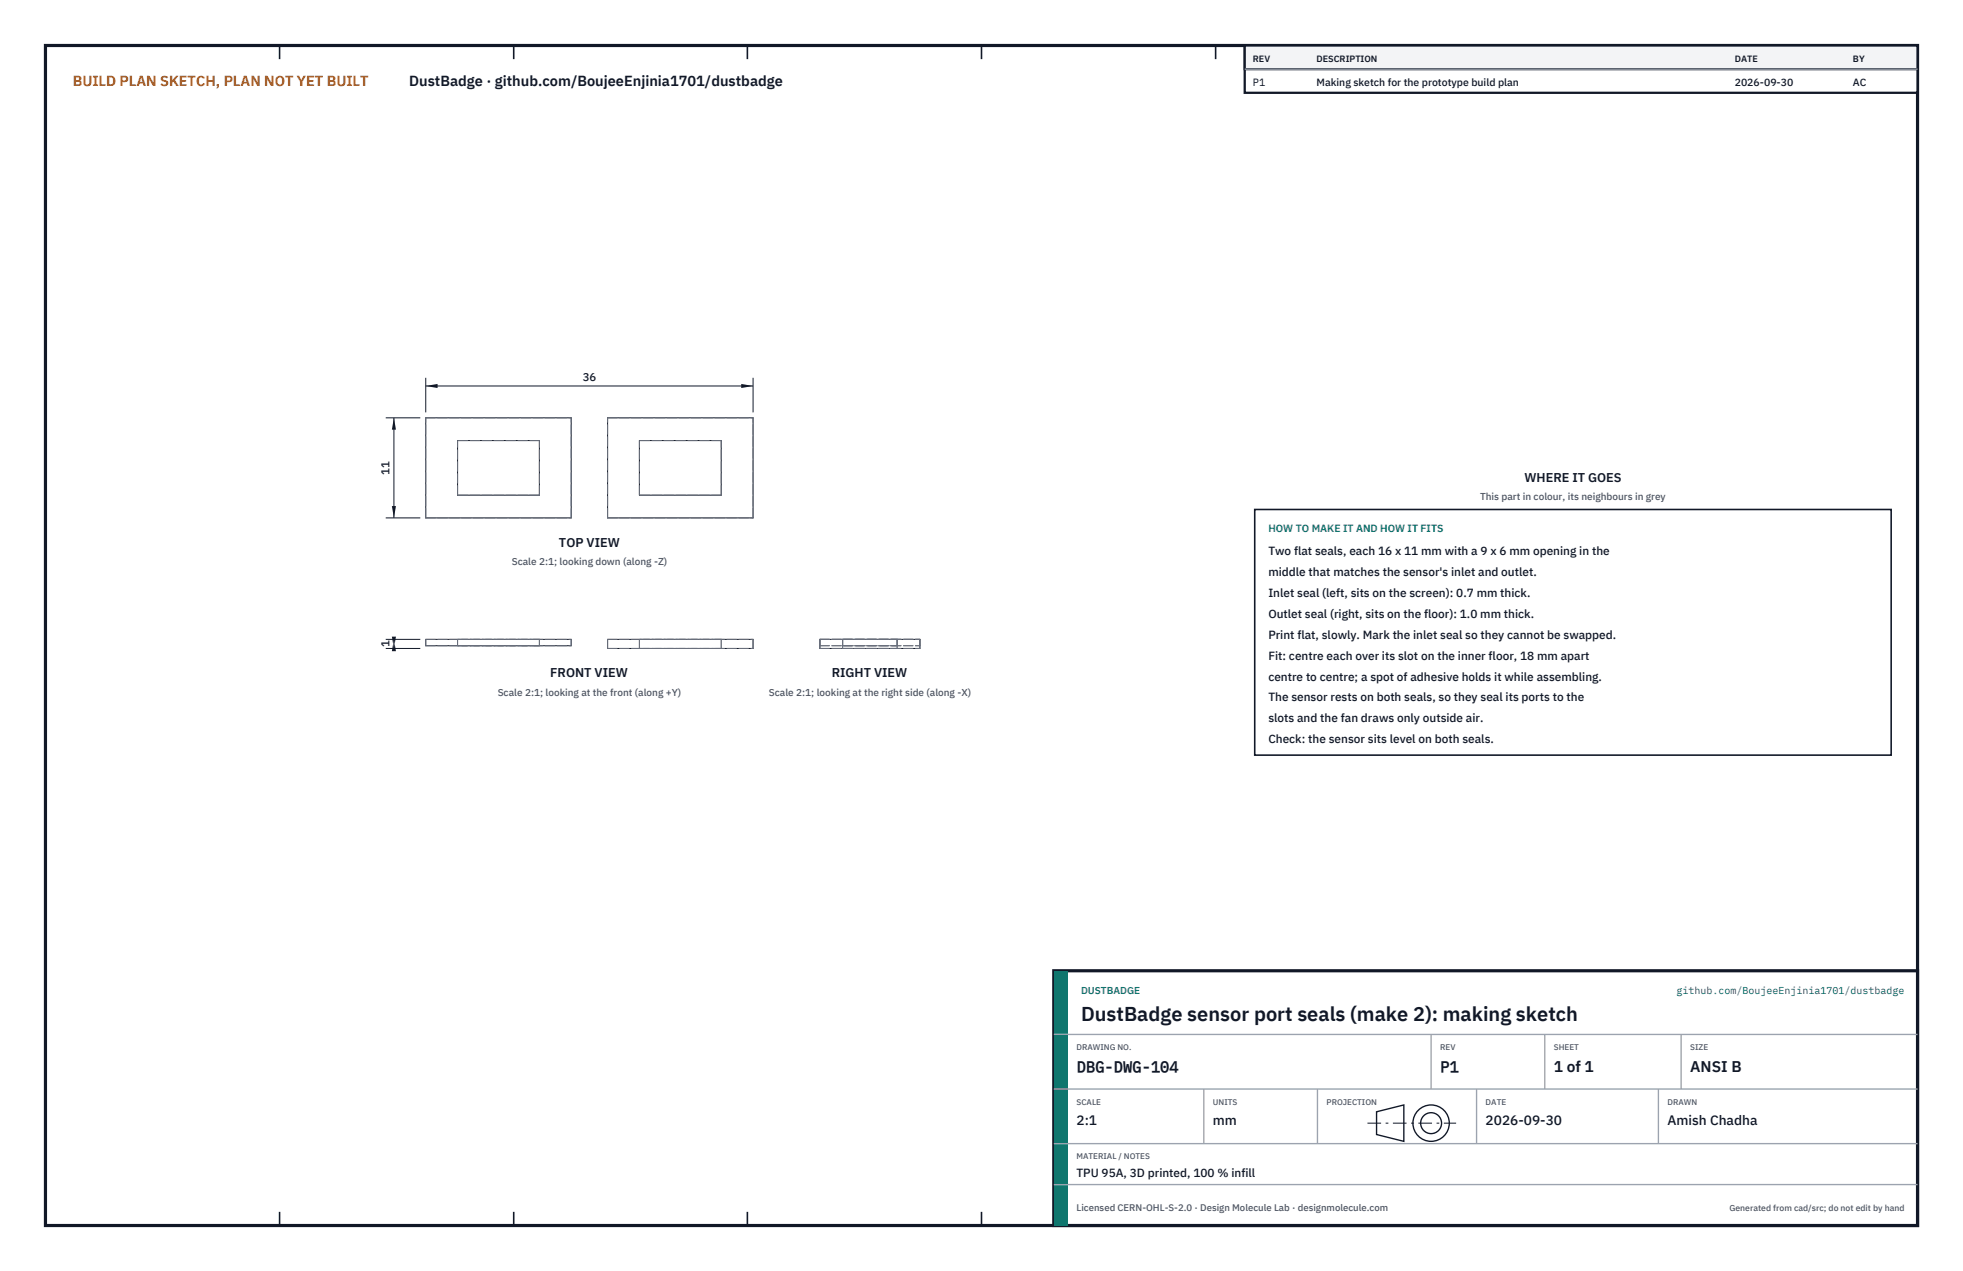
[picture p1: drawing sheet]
<svg xmlns="http://www.w3.org/2000/svg" width="432mm" height="279mm" viewBox="0 0 432 279" stroke-linecap="round" stroke-linejoin="round" font-family="sans-serif">
<defs><g id="words">
<text font-size="4.4" fill="#111827" x="237.8" y="224.4">DustBadge sensor port seals (make 2): making sketch</text>
<g font-size="3.4" fill="#111827">
<text x="236.8" y="235.6">DBG-DWG-104</text>
<text x="316.8" y="235.6">P1</text>
<text x="341.8" y="235.6">1 of 1</text>
<text x="371.8" y="235.6">ANSI B</text>
</g>
<text font-size="3.2" fill="#b45309" x="16" y="19">BUILD PLAN SKETCH, PLAN NOT YET BUILT</text>
<text font-size="3.2" fill="#111827" x="90" y="19">DustBadge · github.com/BoujeeEnjinia1701/dustbadge</text>
<g font-size="3" fill="#111827">
<text x="236.8" y="247.2">2:1</text>
<text x="266.8" y="247.2">mm</text>
<text x="326.8" y="247.2">2026-09-30</text>
<text x="366.8" y="247.2">Amish Chadha</text>
</g>
<g font-size="2.8" fill="#111827">
<text x="335.3" y="106">WHERE IT GOES</text>
<text x="123" y="120.2">TOP VIEW</text>
<text x="121" y="148.9">FRONT VIEW</text>
<text x="183" y="148.9">RIGHT VIEW</text>
</g>
<g font-size="2.6" fill="#111827">
<text x="279" y="122">Two flat seals, each 16 x 11 mm with a 9 x 6 mm opening in the</text>
<text x="279" y="126.6">middle that matches the sensor's inlet and outlet.</text>
<text x="279" y="131.2">Inlet seal (left, sits on the screen): 0.7 mm thick.</text>
<text x="279" y="135.8">Outlet seal (right, sits on the floor): 1.0 mm thick.</text>
<text x="279" y="140.4">Print flat, slowly. Mark the inlet seal so they cannot be swapped.</text>
<text x="279" y="145">Fit: centre each over its slot on the inner floor, 18 mm apart</text>
<text x="279" y="149.6">centre to centre; a spot of adhesive holds it while assembling.</text>
<text x="279" y="154.2">The sensor rests on both seals, so they seal its ports to the</text>
<text x="279" y="158.8">slots and the fan draws only outside air.</text>
<text x="279" y="163.4">Check: the sensor sits level on both seals.</text>
<text x="236.8" y="258.8">TPU 95A, 3D printed, 100 % infill</text>
</g>
<g font-size="2.5" fill="#111827">
<text x="128.2" y="83.8">36</text>
<text x="85.7" y="104.4" transform="rotate(-90 85.7 104.4)">11</text>
<text x="85.7" y="142.3" transform="rotate(-90 85.7 142.3)">1</text>
</g>
<g font-size="2.3" fill="#111827">
<text x="275.6" y="18.8">P1</text>
<text x="289.6" y="18.8">Making sketch for the prototype build plan</text>
<text x="381.6" y="18.8">2026-09-30</text>
<text x="407.6" y="18.8">AC</text>
</g>
<text font-size="2.3" fill="#0f766e" x="279" y="117">HOW TO MAKE IT AND HOW IT FITS</text>
<g font-size="2.2" fill="#4b5563">
<text x="325.6" y="110">This part in colour, its neighbours in grey</text>
<text x="112.6" y="124.2">Scale 2:1; looking down (along -Z)</text>
<text x="109.5" y="152.9">Scale 2:1; looking at the front (along +Y)</text>
<text x="169.1" y="152.9">Scale 2:1; looking at the right side (along -X)</text>
</g>
<g font-size="2.2" fill="#0f766e">
<text x="237.8" y="218.4">DUSTBADGE</text>
<text x="368.8" y="218.4">github.com/BoujeeEnjinia1701/dustbadge</text>
</g>
<text font-size="2.1" fill="#4b5563" x="236.8" y="266.2">Licensed CERN-OHL-S-2.0 · Design Molecule Lab · designmolecule.com</text>
<g font-size="2" fill="#111827">
<text x="275.6" y="13.6">REV</text>
<text x="289.6" y="13.6">DESCRIPTION</text>
<text x="381.6" y="13.6">DATE</text>
<text x="407.6" y="13.6">BY</text>
</g>
<text font-size="1.9" fill="#4b5563" x="380.4" y="266.2">Generated from cad/src; do not edit by hand</text>
<g font-size="1.8" fill="#4b5563">
<text x="236.8" y="230.8">DRAWING NO.</text>
<text x="316.8" y="230.8">REV</text>
<text x="341.8" y="230.8">SHEET</text>
<text x="371.8" y="230.8">SIZE</text>
<text x="236.8" y="242.8">SCALE</text>
<text x="266.8" y="242.8">UNITS</text>
<text x="291.8" y="242.8">PROJECTION</text>
<text x="326.8" y="242.8">DATE</text>
<text x="366.8" y="242.8">DRAWN</text>
<text x="236.8" y="254.8">MATERIAL / NOTES</text>
</g>
</g></defs>
<path d="M10 10h411.8v259.4h-411.8z" fill="none" stroke="#111827" stroke-width=".7" stroke-linecap="butt"/>
<g fill="none" stroke="#111827" stroke-width=".35">
<path d="M61.5 10v3M113 10v3M164.4 10v3M215.9 10v3M267.4 10v3M318.9 10v3M370.3 10v3M61.5 266.4v3M113 266.4v3M164.4 266.4v3M215.9 266.4v3M267.4 266.4v3"/>
<path d="M318.9 266.4v3M370.3 266.4v3"/>
</g>
<path d="M93.7 91.9h31.9v22h-31.9zM100.7 96.8h18v12h-18zM133.7 91.9h31.9v22h-31.9zM140.6 96.8h18v12h-18zM93.7 140.6h31.9v1.4h-31.9zM133.7 140.6h31.9v1.9h-31.9zM180.3 140.6h22v1.9h-22z" fill="none" stroke="#111727" stroke-width=".22"/>
<g fill="none" stroke="#6a7180" stroke-width=".22" stroke-dasharray="2.1 .5">
<path d="M93.7 91.9h31.9M118.7 96.8h-18M133.7 91.9h31.9M158.6 96.8h-18M93.7 113.9v-22M93.7 113.9h31.9M100.7 108.8v-12M118.7 108.8h-18M118.7 108.8v-12M125.6 113.9v-22M133.7 113.9v-22M133.7 113.9h31.9"/>
<path d="M140.6 108.8v-12M158.6 108.8h-18M158.6 108.8v-12M165.6 113.9v-22M93.7 142v-1.4M93.7 140.6h31.9M93.7 142h31.9M100.7 142v-1.4M118.7 140.6h-18M118.7 142h-18M118.7 142v-1.4M125.6 142v-1.4"/>
<path d="M133.7 142.5v-1.9M133.7 140.6h31.9M133.7 142.5h31.9M140.6 142.5v-1.9M158.6 140.6h-18M158.6 142.5h-18M158.6 142.5v-1.9M165.6 142.5v-1.9M180.3 142v-1.4M180.3 140.6h22M180.3 142h22M180.3 142.5v-1.9"/>
<path d="M180.3 142.5h22M185.3 140.6h12M185.3 142h12M185.3 142v-1.4M185.3 142.5h12M185.3 142.5v-1.9M197.3 142v-1.4M197.3 142.5v-1.9M202.3 142v-1.4M202.3 142.5v-1.9"/>
</g>
<path d="M93.7 83.1v7.6M93.7 84.9h71.9M165.6 83.1v7.6" fill="none" stroke="#111827" stroke-width=".22"/>
<path d="M93.7 84.9l2.6-.5v.9zM163 84.4v.9l2.6-.4z" fill="#111827"/>
<path d="M84.9 91.9h7.5M86.6 91.9v21.9M84.9 113.8h7.5" fill="none" stroke="#111827" stroke-width=".22"/>
<path d="M86.6 91.9l-.4 2.6h.9zM86.2 111.2h.9l-.5 2.6z" fill="#111827"/>
<path d="M84.9 140.6h7.5M84.9 142.5h7.5M86.6 140.6v1.9" fill="none" stroke="#111827" stroke-width=".22"/>
<path d="M86.6 140.6l-.4 2.6h.9zM86.2 139.9h.9l-.5 2.6z" fill="#111827"/>
<path d="M276 112h140v54h-140z" fill="#fff" stroke="#111827" stroke-width=".35"/>
<path d="M273.8 10h148v10.4h-148z" fill="#fff" stroke="#111827" stroke-width=".5"/>
<path d="M273.8 10h148v5.2h-148z" fill="#f3f4f6" stroke="#111827" stroke-width=".5"/>
<path d="M273.8 15.2h148" fill="none" stroke="#9ca3af" stroke-width=".3"/>
<path d="M231.8 213.4h190v56h-190z" fill="#fff" stroke="#111827" stroke-width=".7" stroke-linecap="butt"/>
<path d="M231.8 213.4h3v56h-3z" fill="#0f766e"/>
<path d="M231.8 227.4h190M231.8 239.4h190M264.8 239.4v12M289.8 239.4v12M314.8 227.4v12M324.8 239.4v12M339.8 227.4v12M364.8 239.4v12M369.8 227.4v12M231.8 251.4h190M231.8 260.4h190" fill="none" stroke="#9ca3af" stroke-width=".3"/>
<g fill="none" stroke="#111827" stroke-width=".3">
<path d="M302.8 244.4l6-1.5v8l-6-1.5z"/>
<circle cx="314.8" cy="246.9" r="4"/>
<circle cx="314.8" cy="246.9" r="2.3"/>
</g>
<path d="M300.8 246.9h19.5" fill="none" stroke="#111827" stroke-width=".22" stroke-dasharray="3 1 .6 1" stroke-linecap="butt"/>
<use href="#words"/>
</svg>
